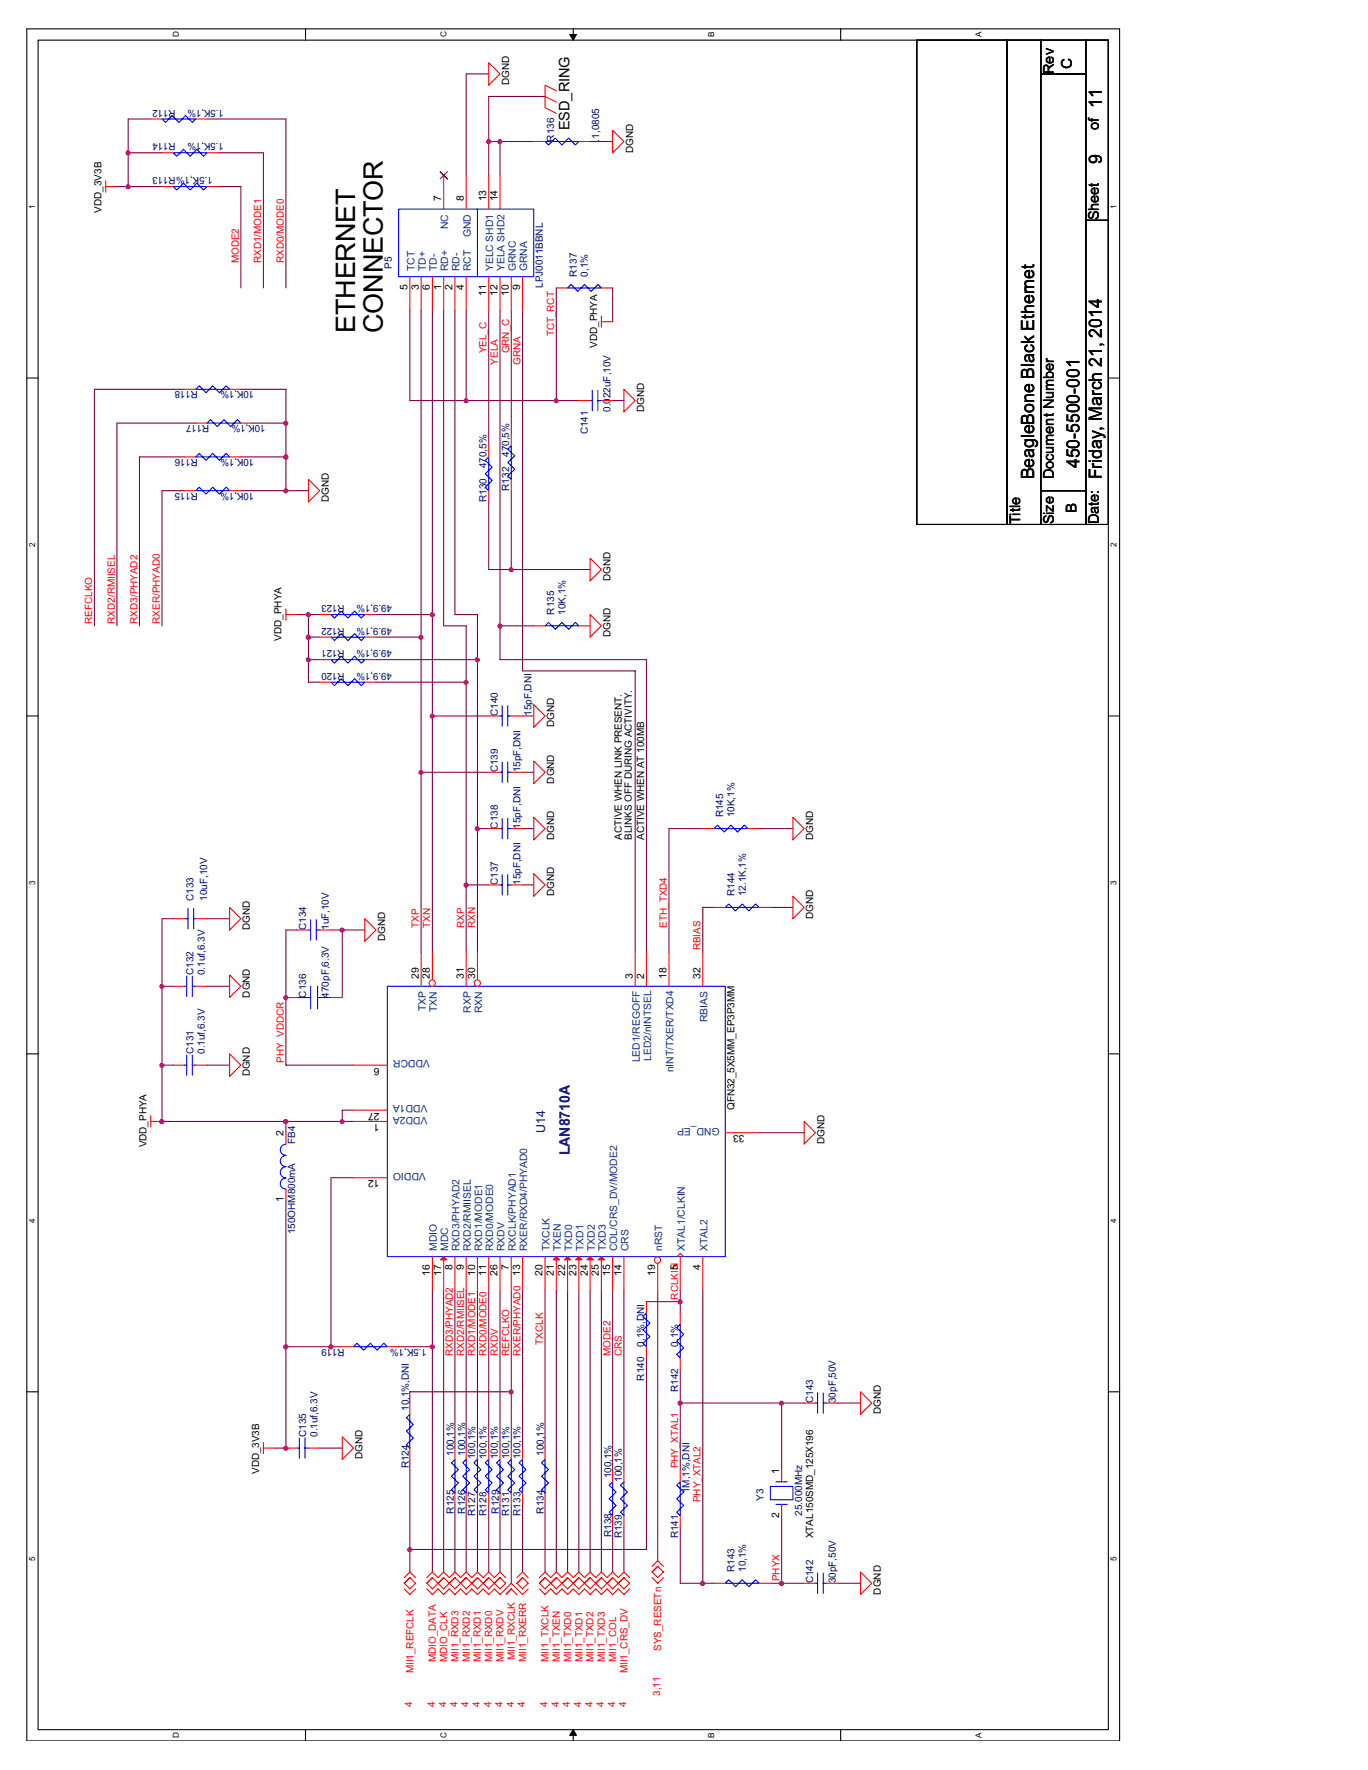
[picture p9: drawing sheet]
<svg xmlns="http://www.w3.org/2000/svg" width="216mm" height="279mm" viewBox="0 0 216 279" stroke-linecap="round" stroke-linejoin="round" font-family="sans-serif">
<defs><g id="words">
<g font-size="4.3">
<text x="56" y="52.6" transform="rotate(-90 56 52.6)">ETHERNET</text>
<text x="60.4" y="52.6" transform="rotate(-90 60.4 52.6)">CONNECTOR</text>
</g>
<g font-size="2.9">
<text x="173.9" y="17" transform="rotate(-90 173.9 17)">11</text>
<text x="173.9" y="25.9" transform="rotate(-90 173.9 25.9)">9</text>
<text x="163.2" y="75.7" transform="rotate(-90 163.2 75.7)">BeagleBone Black Ethernet</text>
<text x="170.3" y="73.9" transform="rotate(-90 170.3 73.9)">450-5500-001</text>
<text x="173.9" y="75.7" transform="rotate(-90 173.9 75.7)">Friday, March 21, 2014</text>
</g>
<g font-size="2.3">
<text x="166.3" y="11.7" transform="rotate(-90 166.3 11.7)">Rev</text>
<text x="169.2" y="11" transform="rotate(-90 169.2 11)">C</text>
<text x="89.9" y="20.6" transform="rotate(-90 89.9 20.6)">ESD_RING</text>
<text x="173.4" y="20.6" transform="rotate(-90 173.4 20.6)">of</text>
<text x="173.4" y="34.8" transform="rotate(-90 173.4 34.8)">Sheet</text>
<text x="166.3" y="75.7" transform="rotate(-90 166.3 75.7)">Document Number</text>
<text x="161" y="82.8" transform="rotate(-90 161 82.8)">Title</text>
<text x="166.3" y="82.8" transform="rotate(-90 166.3 82.8)">Size</text>
<text x="169.9" y="81" transform="rotate(-90 169.9 81)">B</text>
<text x="173.4" y="82.8" transform="rotate(-90 173.4 82.8)">Date:</text>
</g>
<text font-size="2.3" fill="#000080" x="89.9" y="182.4" transform="rotate(-90 89.9 182.4)">LAN8710A</text>
<text font-size="2" fill="#000080" x="86" y="178.8" transform="rotate(-90 86 178.8)">U14</text>
<g font-size="1.6" fill="#000080">
<text x="27.7" y="17.3" transform="rotate(180 27.7 17.3)">R112</text>
<text x="35.3" y="17.3" transform="rotate(180 35.3 17.3)">1.5K,1%</text>
<text x="27.7" y="22.6" transform="rotate(180 27.7 22.6)">R114</text>
<text x="35.3" y="22.6" transform="rotate(180 35.3 22.6)">1.5K,1%</text>
<text x="87.5" y="22.3" transform="rotate(-90 87.5 22.3)">R136</text>
<text x="94.6" y="22.3" transform="rotate(-90 94.6 22.3)">.1,0805</text>
<text x="33.6" y="28" transform="rotate(180 33.6 28)">1.5K,1%R113</text>
<text x="61.8" y="42.4" transform="rotate(-90 61.8 42.4)">P5</text>
<text x="85.7" y="45.5" transform="rotate(-90 85.7 45.5)">LPJ0011BBNL</text>
<text x="91" y="43.7" transform="rotate(-90 91 43.7)">R137</text>
<text x="92.8" y="43.7" transform="rotate(-90 92.8 43.7)">0,1%</text>
<text x="31.2" y="61.8" transform="rotate(180 31.2 61.8)">R118</text>
<text x="40.1" y="61.8" transform="rotate(180 40.1 61.8)">10K,1%</text>
<text x="96.4" y="65" transform="rotate(-90 96.4 65)">0.022uF,10V</text>
<text x="33" y="67.1" transform="rotate(180 33 67.1)">R117</text>
<text x="41.9" y="67.1" transform="rotate(180 41.9 67.1)">10K,1%</text>
<text x="92.8" y="68.6" transform="rotate(-90 92.8 68.6)">C141</text>
<text x="31.2" y="72.4" transform="rotate(180 31.2 72.4)">R116</text>
<text x="31.2" y="77.8" transform="rotate(180 31.2 77.8)">R115</text>
<text x="40.1" y="72.4" transform="rotate(180 40.1 72.4)">10K,1%</text>
<text x="40.1" y="77.8" transform="rotate(180 40.1 77.8)">10K,1%</text>
<text x="76.8" y="73.9" transform="rotate(-90 76.8 73.9)">470,5%</text>
<text x="80.3" y="77.5" transform="rotate(-90 80.3 77.5)">R132</text>
<text x="80.3" y="72.1" transform="rotate(-90 80.3 72.1)">470,5%</text>
<text x="76.8" y="79.2" transform="rotate(-90 76.8 79.2)">R130</text>
<text x="54.4" y="95.5" transform="rotate(180 54.4 95.5)">R123</text>
<text x="61.8" y="95.5" transform="rotate(180 61.8 95.5)">49.9,1%</text>
<text x="54.4" y="99.1" transform="rotate(180 54.4 99.1)">R122</text>
<text x="61.8" y="99.1" transform="rotate(180 61.8 99.1)">49.9,1%</text>
<text x="87.5" y="97" transform="rotate(-90 87.5 97)">R135</text>
<text x="89.2" y="97" transform="rotate(-90 89.2 97)">10K,1%</text>
<text x="54.4" y="106.2" transform="rotate(180 54.4 106.2)">R120</text>
<text x="54.4" y="102.6" transform="rotate(180 54.4 102.6)">R121</text>
<text x="61.8" y="106.2" transform="rotate(180 61.8 106.2)">49.9,1%</text>
<text x="61.8" y="102.6" transform="rotate(180 61.8 102.6)">49.9,1%</text>
<text x="78.6" y="113" transform="rotate(-90 78.6 113)">C140</text>
<text x="83.9" y="113" transform="rotate(-90 83.9 113)">15pF,DNI</text>
<text x="78.6" y="121.9" transform="rotate(-90 78.6 121.9)">C139</text>
<text x="82.1" y="121.9" transform="rotate(-90 82.1 121.9)">15pF,DNI</text>
<text x="78.6" y="130.8" transform="rotate(-90 78.6 130.8)">C138</text>
<text x="82.1" y="130.8" transform="rotate(-90 82.1 130.8)">15pF,DNI</text>
<text x="114.1" y="129" transform="rotate(-90 114.1 129)">R145</text>
<text x="115.9" y="129" transform="rotate(-90 115.9 129)">10K,1%</text>
<text x="30.6" y="142.2" transform="rotate(-90 30.6 142.2)">C133</text>
<text x="32.7" y="142.2" transform="rotate(-90 32.7 142.2)">10uF,10V</text>
<text x="78.6" y="139.7" transform="rotate(-90 78.6 139.7)">C137</text>
<text x="82.1" y="139.7" transform="rotate(-90 82.1 139.7)">15pF,DNI</text>
<text x="115.9" y="141.5" transform="rotate(-90 115.9 141.5)">R144</text>
<text x="117.7" y="141.5" transform="rotate(-90 117.7 141.5)">12.1K,1%</text>
<text x="48.3" y="146.8" transform="rotate(-90 48.3 146.8)">C134</text>
<text x="51.9" y="146.8" transform="rotate(-90 51.9 146.8)">1uF,10V</text>
<text x="30.6" y="153.9" transform="rotate(-90 30.6 153.9)">C132</text>
<text x="32.3" y="153.9" transform="rotate(-90 32.3 153.9)">0.1uf,6.3V</text>
<text x="48.3" y="157.5" transform="rotate(-90 48.3 157.5)">C136</text>
<text x="51.9" y="157.5" transform="rotate(-90 51.9 157.5)">470pF,6.3V</text>
<text x="30.6" y="166.4" transform="rotate(-90 30.6 166.4)">C131</text>
<text x="32.3" y="166.4" transform="rotate(-90 32.3 166.4)">0.1uf,6.3V</text>
<text x="46.6" y="180.6" transform="rotate(-90 46.6 180.6)">FB4</text>
<text x="46.6" y="194.8" transform="rotate(-90 46.6 194.8)">150OHM800mA</text>
<text x="54.4" y="212.9" transform="rotate(180 54.4 212.9)">R119</text>
<text x="67.4" y="212.9" transform="rotate(180 67.4 212.9)">1.5K,1%</text>
<text x="101.7" y="212.6" transform="rotate(-90 101.7 212.6)">0,1%,DNI</text>
<text x="107" y="212.6" transform="rotate(-90 107 212.6)">0,1%</text>
<text x="101.7" y="217.9" transform="rotate(-90 101.7 217.9)">R140</text>
<text x="107" y="219.7" transform="rotate(-90 107 219.7)">R142</text>
<text x="128.4" y="221.5" transform="rotate(-90 128.4 221.5)">C143</text>
<text x="131.9" y="221.5" transform="rotate(-90 131.9 221.5)">30pF,50V</text>
<text x="48.3" y="226.8" transform="rotate(-90 48.3 226.8)">C135</text>
<text x="50.1" y="226.8" transform="rotate(-90 50.1 226.8)">0.1uf,6.3V</text>
<text x="64.5" y="222.7" transform="rotate(-90 64.5 222.7)">10,1%,DNI</text>
<text x="64.5" y="231.8" transform="rotate(-90 64.5 231.8)">R124</text>
<text x="71.6" y="229.8" transform="rotate(-90 71.6 229.8)">100,1%</text>
<text x="73.4" y="229.8" transform="rotate(-90 73.4 229.8)">100,1%</text>
<text x="75" y="230.4" transform="rotate(-90 75 230.4)">100,1%</text>
<text x="76.8" y="230.4" transform="rotate(-90 76.8 230.4)">100,1%</text>
<text x="78.6" y="230.4" transform="rotate(-90 78.6 230.4)">100,1%</text>
<text x="80.3" y="230.4" transform="rotate(-90 80.3 230.4)">100,1%</text>
<text x="82.1" y="230.4" transform="rotate(-90 82.1 230.4)">100,1%</text>
<text x="85.9" y="229.8" transform="rotate(-90 85.9 229.8)">100,1%</text>
<text x="96.5" y="233.4" transform="rotate(-90 96.5 233.4)">100,1%</text>
<text x="98.1" y="233.9" transform="rotate(-90 98.1 233.9)">100,1%</text>
<text x="71.6" y="238.9" transform="rotate(-90 71.6 238.9)">R125</text>
<text x="73.4" y="238.9" transform="rotate(-90 73.4 238.9)">R126</text>
<text x="75" y="239.3" transform="rotate(-90 75 239.3)">R127</text>
<text x="76.8" y="239.3" transform="rotate(-90 76.8 239.3)">R128</text>
<text x="78.7" y="238.9" transform="rotate(-90 78.7 238.9)">R129</text>
<text x="80.3" y="239.3" transform="rotate(-90 80.3 239.3)">R131</text>
<text x="82.1" y="239.3" transform="rotate(-90 82.1 239.3)">R133</text>
<text x="85.9" y="238.9" transform="rotate(-90 85.9 238.9)">R134</text>
<text x="108.8" y="235.7" transform="rotate(-90 108.8 235.7)">1M,1%,DNI</text>
<text x="120.5" y="236.9" transform="rotate(-90 120.5 236.9)">Y3</text>
<text x="126.6" y="239.3" transform="rotate(-90 126.6 239.3)">25.000MHz</text>
<text x="96.5" y="242.6" transform="rotate(-90 96.5 242.6)">R138</text>
<text x="98.1" y="242.8" transform="rotate(-90 98.1 242.8)">R139</text>
<text x="107" y="242.8" transform="rotate(-90 107 242.8)">R141</text>
<text x="115.9" y="248.1" transform="rotate(-90 115.9 248.1)">R143</text>
<text x="117.7" y="248.1" transform="rotate(-90 117.7 248.1)">10,1%</text>
<text x="128.4" y="249.9" transform="rotate(-90 128.4 249.9)">C142</text>
<text x="131.9" y="249.9" transform="rotate(-90 131.9 249.9)">30pF,50V</text>
</g>
<g font-size="1.6">
<text x="80.3" y="13.4" transform="rotate(-90 80.3 13.4)">DGND</text>
<text x="99.9" y="24.1" transform="rotate(-90 99.9 24.1)">DGND</text>
<text x="16" y="33.6" transform="rotate(-90 16 33.6)">VDD_3V3B</text>
<text x="69.6" y="31.8" transform="rotate(-90 69.6 31.8)">7</text>
<text x="73.2" y="31.8" transform="rotate(-90 73.2 31.8)">8</text>
<text x="76.7" y="31.8" transform="rotate(-90 76.7 31.8)">13</text>
<text x="78.5" y="31.8" transform="rotate(-90 78.5 31.8)">14</text>
<text x="64.3" y="45.8" transform="rotate(-90 64.3 45.8)">5</text>
<text x="66.1" y="45.8" transform="rotate(-90 66.1 45.8)">3</text>
<text x="67.9" y="45.8" transform="rotate(-90 67.9 45.8)">6</text>
<text x="69.6" y="45.8" transform="rotate(-90 69.6 45.8)">1</text>
<text x="71.4" y="45.8" transform="rotate(-90 71.4 45.8)">2</text>
<text x="73.2" y="45.8" transform="rotate(-90 73.2 45.8)">4</text>
<text x="76.7" y="46.7" transform="rotate(-90 76.7 46.7)">11</text>
<text x="78.5" y="46.7" transform="rotate(-90 78.5 46.7)">12</text>
<text x="80.3" y="46.7" transform="rotate(-90 80.3 46.7)">10</text>
<text x="82.1" y="45.8" transform="rotate(-90 82.1 45.8)">9</text>
<text x="94.2" y="54.9" transform="rotate(-90 94.2 54.9)">VDD_PHYA</text>
<text x="101.7" y="65" transform="rotate(-90 101.7 65)">DGND</text>
<text x="51.9" y="79.2" transform="rotate(-90 51.9 79.2)">DGND</text>
<text x="96.4" y="91.7" transform="rotate(-90 96.4 91.7)">DGND</text>
<text x="44.4" y="101.1" transform="rotate(-90 44.4 101.1)">VDD_PHYA</text>
<text x="96.4" y="100.6" transform="rotate(-90 96.4 100.6)">DGND</text>
<text x="87.5" y="114.8" transform="rotate(-90 87.5 114.8)">DGND</text>
<text x="87.5" y="123.7" transform="rotate(-90 87.5 123.7)">DGND</text>
<text x="87.5" y="132.6" transform="rotate(-90 87.5 132.6)">DGND</text>
<text x="98.1" y="132.6" transform="rotate(-90 98.1 132.6)">ACTIVE WHEN LINK PRESENT.</text>
<text x="99.7" y="132.6" transform="rotate(-90 99.7 132.6)">BLINKS OFF DURING ACTIVITY.</text>
<text x="101.7" y="132.6" transform="rotate(-90 101.7 132.6)">ACTIVE WHEN AT 100MB</text>
<text x="128.4" y="132.6" transform="rotate(-90 128.4 132.6)">DGND</text>
<text x="87.5" y="141.5" transform="rotate(-90 87.5 141.5)">DGND</text>
<text x="39.5" y="146.8" transform="rotate(-90 39.5 146.8)">DGND</text>
<text x="60.8" y="148.6" transform="rotate(-90 60.8 148.6)">DGND</text>
<text x="128.4" y="145" transform="rotate(-90 128.4 145)">DGND</text>
<text x="66.1" y="154.5" transform="rotate(-90 66.1 154.5)">29</text>
<text x="67.9" y="154.5" transform="rotate(-90 67.9 154.5)">28</text>
<text x="73.2" y="154.5" transform="rotate(-90 73.2 154.5)">31</text>
<text x="75" y="154.5" transform="rotate(-90 75 154.5)">30</text>
<text x="99.9" y="154.5" transform="rotate(-90 99.9 154.5)">3</text>
<text x="101.6" y="154.5" transform="rotate(-90 101.6 154.5)">2</text>
<text x="105.2" y="154.5" transform="rotate(-90 105.2 154.5)">18</text>
<text x="110.5" y="154.5" transform="rotate(-90 110.5 154.5)">32</text>
<text x="39.5" y="157.5" transform="rotate(-90 39.5 157.5)">DGND</text>
<text x="39.5" y="169.9" transform="rotate(-90 39.5 169.9)">DGND</text>
<text x="59.9" y="168.5" transform="rotate(180 59.9 168.5)">6</text>
<text x="44.7" y="179.4" transform="rotate(-90 44.7 179.4)">2</text>
<text x="59.9" y="175.6" transform="rotate(180 59.9 175.6)">27</text>
<text x="59.9" y="177.4" transform="rotate(180 59.9 177.4)">1</text>
<text x="115.9" y="175.2" transform="rotate(-90 115.9 175.2)">QFN32_5X5MM_EP3P3MM</text>
<text x="117.5" y="179.2" transform="rotate(180 117.5 179.2)">33</text>
<text x="23.1" y="181.1" transform="rotate(-90 23.1 181.1)">VDD_PHYA</text>
<text x="130.1" y="180.6" transform="rotate(-90 130.1 180.6)">DGND</text>
<text x="44.7" y="189.8" transform="rotate(-90 44.7 189.8)">1</text>
<text x="59.9" y="186.3" transform="rotate(180 59.9 186.3)">12</text>
<text x="67.9" y="201.4" transform="rotate(-90 67.9 201.4)">16</text>
<text x="69.6" y="201.4" transform="rotate(-90 69.6 201.4)">17</text>
<text x="71.4" y="200.5" transform="rotate(-90 71.4 200.5)">8</text>
<text x="73.2" y="200.5" transform="rotate(-90 73.2 200.5)">9</text>
<text x="75" y="201.4" transform="rotate(-90 75 201.4)">10</text>
<text x="76.7" y="201.4" transform="rotate(-90 76.7 201.4)">11</text>
<text x="78.5" y="201.4" transform="rotate(-90 78.5 201.4)">26</text>
<text x="80.3" y="200.5" transform="rotate(-90 80.3 200.5)">7</text>
<text x="82.1" y="201.4" transform="rotate(-90 82.1 201.4)">13</text>
<text x="85.6" y="201.4" transform="rotate(-90 85.6 201.4)">20</text>
<text x="87.4" y="201.4" transform="rotate(-90 87.4 201.4)">21</text>
<text x="89.2" y="201.4" transform="rotate(-90 89.2 201.4)">22</text>
<text x="91" y="201.4" transform="rotate(-90 91 201.4)">23</text>
<text x="92.8" y="201.4" transform="rotate(-90 92.8 201.4)">24</text>
<text x="94.5" y="201.4" transform="rotate(-90 94.5 201.4)">25</text>
<text x="96.3" y="201.4" transform="rotate(-90 96.3 201.4)">15</text>
<text x="98.1" y="201.4" transform="rotate(-90 98.1 201.4)">14</text>
<text x="103.4" y="201.4" transform="rotate(-90 103.4 201.4)">19</text>
<text x="107" y="200.5" transform="rotate(-90 107 200.5)">5</text>
<text x="110.5" y="200.5" transform="rotate(-90 110.5 200.5)">4</text>
<text x="139" y="223.3" transform="rotate(-90 139 223.3)">DGND</text>
<text x="40.9" y="232.7" transform="rotate(-90 40.9 232.7)">VDD_3V3B</text>
<text x="57.2" y="230.4" transform="rotate(-90 57.2 230.4)">DGND</text>
<text x="123" y="232.7" transform="rotate(-90 123 232.7)">1</text>
<text x="123" y="239.6" transform="rotate(-90 123 239.6)">2</text>
<text x="128.4" y="242.8" transform="rotate(-90 128.4 242.8)">XTAL150SMD_125X196</text>
<text x="139" y="251.7" transform="rotate(-90 139 251.7)">DGND</text>
</g>
<g font-size="1.6" fill="#f00">
<text x="37.7" y="41.6" transform="rotate(-90 37.7 41.6)">MODE2</text>
<text x="41.2" y="41.6" transform="rotate(-90 41.2 41.6)">RXD1/MODE1</text>
<text x="44.8" y="41.6" transform="rotate(-90 44.8 41.6)">RXD0/MODE0</text>
<text x="87.5" y="53.1" transform="rotate(-90 87.5 53.1)">TCT_RCT</text>
<text x="76.8" y="55.8" transform="rotate(-90 76.8 55.8)">YEL_C</text>
<text x="78.6" y="57.6" transform="rotate(-90 78.6 57.6)">YELA</text>
<text x="80.3" y="55.8" transform="rotate(-90 80.3 55.8)">GRN_C</text>
<text x="82.1" y="57.6" transform="rotate(-90 82.1 57.6)">GRNA</text>
<text x="14.6" y="98.5" transform="rotate(-90 14.6 98.5)">REFCLKO</text>
<text x="18.1" y="98.5" transform="rotate(-90 18.1 98.5)">RXD2/RMIISEL</text>
<text x="21.7" y="98.5" transform="rotate(-90 21.7 98.5)">RXD3/PHYAD2</text>
<text x="25.2" y="98.5" transform="rotate(-90 25.2 98.5)">RXER/PHYAD0</text>
<text x="66.1" y="146.5" transform="rotate(-90 66.1 146.5)">TXP</text>
<text x="67.9" y="146.5" transform="rotate(-90 67.9 146.5)">TXN</text>
<text x="73.2" y="146.5" transform="rotate(-90 73.2 146.5)">RXP</text>
<text x="75" y="146.5" transform="rotate(-90 75 146.5)">RXN</text>
<text x="105.2" y="146.5" transform="rotate(-90 105.2 146.5)">ETH_TXD4</text>
<text x="110.6" y="150" transform="rotate(-90 110.6 150)">RBIAS</text>
<text x="44.8" y="167.8" transform="rotate(-90 44.8 167.8)">PHY_VDDCR</text>
<text x="107" y="205.1" transform="rotate(-90 107 205.1)">RCLKIN</text>
<text x="71.5" y="214" transform="rotate(-90 71.5 214)">RXD3/PHYAD2</text>
<text x="73.2" y="214" transform="rotate(-90 73.2 214)">RXD2/RMIISEL</text>
<text x="75" y="214" transform="rotate(-90 75 214)">RXD1/MODE1</text>
<text x="76.8" y="214" transform="rotate(-90 76.8 214)">RXD0/MODE0</text>
<text x="78.6" y="214" transform="rotate(-90 78.6 214)">RXDV</text>
<text x="80.3" y="214" transform="rotate(-90 80.3 214)">REFCLKO</text>
<text x="82.1" y="214" transform="rotate(-90 82.1 214)">RXER/PHYAD0</text>
<text x="85.7" y="212.2" transform="rotate(-90 85.7 212.2)">TXCLK</text>
<text x="96.4" y="214" transform="rotate(-90 96.4 214)">MODE2</text>
<text x="98.1" y="214" transform="rotate(-90 98.1 214)">CRS</text>
<text x="107" y="231.8" transform="rotate(-90 107 231.8)">PHY_XTAL1</text>
<text x="110.6" y="237.1" transform="rotate(-90 110.6 237.1)">PHY_XTAL2</text>
<text x="123" y="249.6" transform="rotate(-90 123 249.6)">PHYX</text>
<text x="68.8" y="262.4" transform="rotate(-90 68.8 262.4)">MDIO_DATA</text>
<text x="70.6" y="262.4" transform="rotate(-90 70.6 262.4)">MDIO_CLK</text>
<text x="72.3" y="262.4" transform="rotate(-90 72.3 262.4)">MII1_RXD3</text>
<text x="74.1" y="262.4" transform="rotate(-90 74.1 262.4)">MII1_RXD2</text>
<text x="75.9" y="262.4" transform="rotate(-90 75.9 262.4)">MII1_RXD1</text>
<text x="77.7" y="262.4" transform="rotate(-90 77.7 262.4)">MII1_RXD0</text>
<text x="79.5" y="262.4" transform="rotate(-90 79.5 262.4)">MII1_RXDV</text>
<text x="81.2" y="262" transform="rotate(-90 81.2 262)">MII1_RXCLK</text>
<text x="83" y="262.4" transform="rotate(-90 83 262.4)">MII1_RXERR</text>
<text x="86.6" y="262.4" transform="rotate(-90 86.6 262.4)">MII1_TXCLK</text>
<text x="88.3" y="262.4" transform="rotate(-90 88.3 262.4)">MII1_TXEN</text>
<text x="90.1" y="262.4" transform="rotate(-90 90.1 262.4)">MII1_TXD0</text>
<text x="91.9" y="262.4" transform="rotate(-90 91.9 262.4)">MII1_TXD1</text>
<text x="93.7" y="262.4" transform="rotate(-90 93.7 262.4)">MII1_TXD2</text>
<text x="95.5" y="262.4" transform="rotate(-90 95.5 262.4)">MII1_TXD3</text>
<text x="97.2" y="262.4" transform="rotate(-90 97.2 262.4)">MII1_COL</text>
<text x="104.4" y="260.6" transform="rotate(-90 104.4 260.6)">SYS_RESETn</text>
<text x="65.1" y="269.5" transform="rotate(-90 65.1 269.5)">4</text>
<text x="65.2" y="264.1" transform="rotate(-90 65.2 264.1)">MII1_REFCLK</text>
<text x="68.6" y="269.5" transform="rotate(-90 68.6 269.5)">4</text>
<text x="70.4" y="269.5" transform="rotate(-90 70.4 269.5)">4</text>
<text x="72.2" y="269.5" transform="rotate(-90 72.2 269.5)">4</text>
<text x="74" y="269.5" transform="rotate(-90 74 269.5)">4</text>
<text x="75.7" y="269.5" transform="rotate(-90 75.7 269.5)">4</text>
<text x="77.5" y="269.5" transform="rotate(-90 77.5 269.5)">4</text>
<text x="79.3" y="269.5" transform="rotate(-90 79.3 269.5)">4</text>
<text x="81.1" y="269.5" transform="rotate(-90 81.1 269.5)">4</text>
<text x="82.8" y="269.5" transform="rotate(-90 82.8 269.5)">4</text>
<text x="86.4" y="269.5" transform="rotate(-90 86.4 269.5)">4</text>
<text x="88.2" y="269.5" transform="rotate(-90 88.2 269.5)">4</text>
<text x="90" y="269.5" transform="rotate(-90 90 269.5)">4</text>
<text x="91.7" y="269.5" transform="rotate(-90 91.7 269.5)">4</text>
<text x="93.5" y="269.5" transform="rotate(-90 93.5 269.5)">4</text>
<text x="95.3" y="269.5" transform="rotate(-90 95.3 269.5)">4</text>
<text x="97.1" y="269.5" transform="rotate(-90 97.1 269.5)">4</text>
<text x="98.8" y="269.5" transform="rotate(-90 98.8 269.5)">4</text>
<text x="99" y="264.1" transform="rotate(-90 99 264.1)">MII1_CRS_DV</text>
<text x="104.2" y="267.7" transform="rotate(-90 104.2 267.7)">3,11</text>
</g>
<g font-size="1.6" fill="#004080">
<text x="70.7" y="36.2" transform="rotate(-90 70.7 36.2)">NC</text>
<text x="74.3" y="37.5" transform="rotate(-90 74.3 37.5)">GND</text>
<text x="65.4" y="42.8" transform="rotate(-90 65.4 42.8)">TCT</text>
<text x="67.2" y="42.8" transform="rotate(-90 67.2 42.8)">TD+</text>
<text x="69" y="42.8" transform="rotate(-90 69 42.8)">TD-</text>
<text x="70.7" y="42.8" transform="rotate(-90 70.7 42.8)">RD+</text>
<text x="72.5" y="42.8" transform="rotate(-90 72.5 42.8)">RD-</text>
<text x="74.3" y="42.8" transform="rotate(-90 74.3 42.8)">RCT</text>
<text x="77.9" y="42.8" transform="rotate(-90 77.9 42.8)">YELC SHD1</text>
<text x="79.6" y="42.8" transform="rotate(-90 79.6 42.8)">YELA SHD2</text>
<text x="81.4" y="42.8" transform="rotate(-90 81.4 42.8)">GRNC</text>
<text x="83.2" y="42.8" transform="rotate(-90 83.2 42.8)">GRNA</text>
<text x="67.2" y="159.7" transform="rotate(-90 67.2 159.7)">TXP</text>
<text x="69" y="159.8" transform="rotate(-90 69 159.8)">TXN</text>
<text x="74.3" y="159.8" transform="rotate(-90 74.3 159.8)">RXP</text>
<text x="76.1" y="159.9" transform="rotate(-90 76.1 159.9)">RXN</text>
<text x="111.6" y="161.4" transform="rotate(-90 111.6 161.4)">RBIAS</text>
<text x="67.9" y="167.4" transform="rotate(180 67.9 167.4)">VDDCR</text>
<text x="101" y="167.7" transform="rotate(-90 101 167.7)">LED1/REGOFF</text>
<text x="102.7" y="167.5" transform="rotate(-90 102.7 167.5)">LED2/nINTSEL</text>
<text x="106.3" y="169.3" transform="rotate(-90 106.3 169.3)">nINT/TXER/TXD4</text>
<text x="67.5" y="174.5" transform="rotate(180 67.5 174.5)">VDD1A</text>
<text x="67.5" y="176.3" transform="rotate(180 67.5 176.3)">VDD2A</text>
<text x="113.6" y="178" transform="rotate(180 113.6 178)">GND_EP</text>
<text x="67.2" y="185.2" transform="rotate(180 67.2 185.2)">VDDIO</text>
<text x="69" y="197.5" transform="rotate(-90 69 197.5)">MDIO</text>
<text x="70.7" y="197.5" transform="rotate(-90 70.7 197.5)">MDC</text>
<text x="72.5" y="197.5" transform="rotate(-90 72.5 197.5)">RXD3/PHYAD2</text>
<text x="74.3" y="197.5" transform="rotate(-90 74.3 197.5)">RXD2/RMIISEL</text>
<text x="76.1" y="197.5" transform="rotate(-90 76.1 197.5)">RXD1/MODE1</text>
<text x="77.9" y="197.5" transform="rotate(-90 77.9 197.5)">RXD0/MODE0</text>
<text x="79.6" y="197.5" transform="rotate(-90 79.6 197.5)">RXDV</text>
<text x="81.4" y="197.5" transform="rotate(-90 81.4 197.5)">RXCLK/PHYAD1</text>
<text x="83.2" y="197.5" transform="rotate(-90 83.2 197.5)">RXER/RXD4/PHYAD0</text>
<text x="86.7" y="197.5" transform="rotate(-90 86.7 197.5)">TXCLK</text>
<text x="88.5" y="197.5" transform="rotate(-90 88.5 197.5)">TXEN</text>
<text x="90.3" y="197.5" transform="rotate(-90 90.3 197.5)">TXD0</text>
<text x="92.1" y="197.5" transform="rotate(-90 92.1 197.5)">TXD1</text>
<text x="93.9" y="197.5" transform="rotate(-90 93.9 197.5)">TXD2</text>
<text x="95.6" y="197.5" transform="rotate(-90 95.6 197.5)">TXD3</text>
<text x="97.4" y="197.5" transform="rotate(-90 97.4 197.5)">COL/CRS_DV/MODE2</text>
<text x="99.2" y="197.5" transform="rotate(-90 99.2 197.5)">CRS</text>
<text x="104.5" y="197.5" transform="rotate(-90 104.5 197.5)">nRST</text>
<text x="108.1" y="197.5" transform="rotate(-90 108.1 197.5)">XTAL1/CLKIN</text>
<text x="111.6" y="197.5" transform="rotate(-90 111.6 197.5)">XTAL2</text>
</g>
<g font-size="1.3">
<text x="28.2" y="5.9" transform="rotate(-90 28.2 5.9)">D</text>
<text x="70.4" y="5.9" transform="rotate(-90 70.4 5.9)">C</text>
<text x="112.7" y="5.9" transform="rotate(-90 112.7 5.9)">B</text>
<text x="154.9" y="5.9" transform="rotate(-90 154.9 5.9)">A</text>
<text x="5.5" y="33" transform="rotate(-90 5.5 33)">1</text>
<text x="176.2" y="33" transform="rotate(-90 176.2 33)">1</text>
<text x="5.5" y="86.3" transform="rotate(-90 5.5 86.3)">2</text>
<text x="176.2" y="86.3" transform="rotate(-90 176.2 86.3)">2</text>
<text x="5.5" y="139.7" transform="rotate(-90 5.5 139.7)">3</text>
<text x="176.2" y="139.7" transform="rotate(-90 176.2 139.7)">3</text>
<text x="5.5" y="193" transform="rotate(-90 5.5 193)">4</text>
<text x="176.2" y="193" transform="rotate(-90 176.2 193)">4</text>
<text x="5.5" y="246.4" transform="rotate(-90 5.5 246.4)">5</text>
<text x="176.2" y="246.4" transform="rotate(-90 176.2 246.4)">5</text>
<text x="28.2" y="274.3" transform="rotate(-90 28.2 274.3)">D</text>
<text x="70.4" y="274.3" transform="rotate(-90 70.4 274.3)">C</text>
<text x="112.7" y="274.3" transform="rotate(-90 112.7 274.3)">B</text>
<text x="154.9" y="274.3" transform="rotate(-90 154.9 274.3)">A</text>
</g>
</g></defs>
<path d="M4.2 4.6h172.5v270.2h-172.5zM6 6.3h168.9v266.7h-168.9z" fill="none" stroke="#000" stroke-width=".17"/>
<g fill="#fff">
<path d="M4.4 245.7h1.4v.7h-1.4z"/>
<path d="M175.1 245.7h1.4v.7h-1.4z"/>
</g>
<path d="M4.2 219.7h1.8M174.9 219.7h1.8" fill="none" stroke="#000" stroke-width=".17"/>
<g fill="#fff">
<path d="M4.4 192.3h1.4v.7h-1.4z"/>
<path d="M175.1 192.3h1.4v.7h-1.4z"/>
</g>
<path d="M4.2 166.4h1.8M174.9 166.4h1.8" fill="none" stroke="#000" stroke-width=".17"/>
<g fill="#fff">
<path d="M4.4 139h1.4v.7h-1.4z"/>
<path d="M175.1 139h1.4v.7h-1.4z"/>
</g>
<path d="M4.2 113h1.8M174.9 113h1.8" fill="none" stroke="#000" stroke-width=".17"/>
<g fill="#fff">
<path d="M4.4 85.7h1.4v.6h-1.4z"/>
<path d="M175.1 85.7h1.4v.6h-1.4z"/>
</g>
<path d="M4.2 59.7h1.8M174.9 59.7h1.8" fill="none" stroke="#000" stroke-width=".17"/>
<g fill="#fff">
<path d="M4.4 32.3h1.4v.7h-1.4z"/>
<path d="M175.1 32.3h1.4v.7h-1.4z"/>
<path d="M27.1 273.5h1.4v.8h-1.4z"/>
<path d="M27.1 5h1.4v.9h-1.4z"/>
<path d="M69.3 273.5h1.4v.8h-1.4z"/>
<path d="M69.3 5h1.4v.9h-1.4z"/>
</g>
<path d="M48.2 4.6v1.7M48.2 273v1.8" fill="none" stroke="#000" stroke-width=".17"/>
<g fill="#fff">
<path d="M111.5 273.5h1.4v.8h-1.4z"/>
<path d="M111.5 5.1h1.4v.8h-1.4z"/>
</g>
<path d="M90.5 4.6v1.7M90.5 273v1.8" fill="none" stroke="#000" stroke-width=".17"/>
<path d="M89.9 5.4h1.1l-.5 .9zM90.5 273l.5 .9h-1.1z" fill="#000" stroke="#000" stroke-width=".17"/>
<g fill="#fff">
<path d="M153.8 273.5h1.4v.8h-1.4z"/>
<path d="M153.8 5.1h1.4v.8h-1.4z"/>
</g>
<path d="M132.7 4.6v1.7M144.7 6.3h14.2v76.5h-14.2zM158.9 6.3h5.4v76.5h-5.4zM164.3 11.7h7.1v65.8h-7.1zM164.3 6.3h7.1v5.4h-7.1zM171.4 6.3h3.5v28.5h-3.5zM171.4 34.8h3.5v48h-3.5zM164.3 77.5h7.1v5.3h-7.1zM132.7 273v1.8" fill="none" stroke="#000" stroke-width=".17"/>
<g fill="none" stroke="#800040" stroke-width=".17">
<path d="M23.8 18.8h-3.6v5.3M32.7 18.8h12.4v26.7M77.1 11.7h-3.5v16M86 15.2h-8.9v12.5M18.5 29.5h7.1M25.6 24.1h-5.4v5.4M34.5 24.1h7.1v21.4M34.5 29.5h3.5v16M77.1 22.3h7.1M78.9 22.3v5.4M93.1 22.3h3.6M64.7 49v14.2h26.7"/>
<path d="M66.5 49v101.4M68.2 49v101.4M70 49v49.8h3.6v51.6M71.8 49v48h3.6v53.4M73.6 49v14.2M77.1 49v21.3M78.9 49v49.8M80.7 49v19.6M82.5 49v56.9h17.7v44.5M87.8 45.5v17.7M96.7 45.5v5.3M29.1 77.5h-3.5v21.3"/>
<path d="M29.1 61.5h-14.2v37.3M29.1 72.1h-7.1v26.7M30.9 66.8h-12.4v32M38 61.5h7.1v10.6M38 72.1h7.1M39.8 66.8h5.3M45.1 72.1v5.4h-7.1M45.1 77.5h3.6M80.7 77.5v12.4h-3.6v-10.7M96.7 63.2h1.8M46.9 97h3.6M48.7 97v10.7h1.8"/>
<path d="M59.4 97h8.8M80.7 89.9h12.4M84.2 98.8h-5.3v5.3h23.1v46.3M48.7 104.1h1.8M48.7 100.6h1.8M59.4 107.7h14.2M59.4 104.1h16M59.4 100.6h7.1M68.2 113h8.9M82.5 113h1.7M66.5 121.9h10.6M73.6 139.7h3.5"/>
<path d="M75.4 130.8h1.7M82.5 139.7h1.7M82.5 130.8h1.7M82.5 121.9h1.7M110.9 130.8h-5.3v19.6M119.8 130.8h5.3M25.6 155.7h1.7M27.3 145h-1.7v32h30.2M32.7 145h3.5M32.7 155.7h3.5M46.9 146.8h-1.8v21.3h10.7M52.2 146.8h5.4"/>
<path d="M54 146.8v10.7M112.7 143.2h-1.8v7.2M121.6 143.2h3.5M25.6 168.1h1.7M32.7 168.1h3.5M45.1 177v1.8M55.8 175.2h-1.8v1.8M119.8 178.8h7.1M45.1 189.5v39.1h-1.8M55.8 185.9h-3.6v26.7M45.1 212.6h8.9M62.9 212.6h5.3"/>
<path d="M68.2 203.7v44.4M70 203.7v44.4M71.8 203.7v24.9M73.6 203.7v24.9M75.4 203.7v24.9M77.1 203.7v24.9M78.9 203.7v24.9M80.7 203.7v24.9M80.7 219.7h-16v1.8M82.5 203.7v24.9M86 203.7v24.9M87.8 203.7v44.4"/>
<path d="M89.6 203.7v44.4M91.4 203.7v44.4M93.1 203.7v44.4M94.9 203.7v44.4M96.7 203.7v28.4M98.5 203.7v28.4M102 214.4v30.2h-37.3M102 205.5h5.4M103.8 203.7v42.7M107.4 203.7v3.6M107.4 216.1v16M110.9 203.7v46.2"/>
<path d="M50.5 228.6h3.5M64.7 230.4v17.7M71.8 237.5v10.6M73.6 237.5v10.6M75.4 237.5v10.6M77.1 237.5v10.6M78.9 237.5v10.6M80.7 237.5v12.4M82.5 237.5v10.6M86 237.5v10.6M107.4 221.5h19.5M123.4 221.5v10.6"/>
<path d="M123.4 239.3v10.6M132.2 221.5h3.6M96.7 241v7.1M98.5 241v7.1M107.4 241v8.9h5.3M121.6 249.9h5.3M132.2 249.9h3.6"/>
</g>
<g fill="#f0f" stroke="#f0f" stroke-width=".17">
<circle cx="73.5" cy="107.7" r=".32"/>
<circle cx="73.5" cy="139.7" r=".32"/>
<circle cx="77.1" cy="22.4" r=".32"/>
<circle cx="75.3" cy="104.2" r=".32"/>
<circle cx="75.3" cy="130.8" r=".32"/>
<circle cx="48.7" cy="104.2" r=".32"/>
<circle cx="66.4" cy="100.6" r=".32"/>
<circle cx="66.4" cy="121.9" r=".32"/>
<circle cx="68.2" cy="113" r=".32"/>
<circle cx="78.9" cy="22.4" r=".32"/>
<circle cx="87.8" cy="63.3" r=".32"/>
<circle cx="48.7" cy="97" r=".32"/>
<circle cx="48.7" cy="100.6" r=".32"/>
<circle cx="73.5" cy="63.3" r=".32"/>
<circle cx="123.3" cy="221.5" r=".32"/>
<circle cx="107.3" cy="221.5" r=".32"/>
<circle cx="68.2" cy="212.6" r=".32"/>
<circle cx="110.9" cy="249.9" r=".32"/>
<circle cx="45.1" cy="157.5" r=".32"/>
<circle cx="45.1" cy="177" r=".32"/>
<circle cx="25.5" cy="177" r=".32"/>
<circle cx="45.1" cy="228.6" r=".32"/>
<circle cx="54" cy="146.8" r=".32"/>
<circle cx="54" cy="177" r=".32"/>
<circle cx="25.5" cy="155.7" r=".32"/>
<circle cx="25.5" cy="168.2" r=".32"/>
<circle cx="123.3" cy="249.9" r=".32"/>
<circle cx="45.1" cy="212.6" r=".32"/>
<circle cx="52.2" cy="212.6" r=".32"/>
<circle cx="107.3" cy="205.5" r=".32"/>
<circle cx="80.7" cy="219.7" r=".32"/>
<circle cx="78.9" cy="98.8" r=".32"/>
<circle cx="64.7" cy="244.6" r=".32"/>
<circle cx="45.1" cy="66.8" r=".32"/>
<circle cx="45.1" cy="72.1" r=".32"/>
<circle cx="20.2" cy="24.1" r=".32"/>
<circle cx="20.2" cy="29.5" r=".32"/>
<circle cx="45.1" cy="77.5" r=".32"/>
<circle cx="80.7" cy="89.9" r=".32"/>
<circle cx="68.2" cy="97" r=".32"/>
</g>
<g fill="none" stroke="#f00" stroke-width=".17">
<path d="M23.8 18.8h1.8M30.9 18.8h1.8M77.1 9.9l1.8 1.8-1.8 1.7zM86 15.2l1.8 .9M87.8 14.3l-1.8-.9v3.6l1.8 .9M16.7 29.5h1.8M16.7 28.6v1.7M25.6 29.5h1.7M32.7 29.5h1.8M70 27.7v5.3M73.6 27.7v5.3M77.1 27.7v5.3"/>
<path d="M78.9 27.7v5.3M96.7 20.6l1.8 1.7-1.8 1.8zM64.7 43.7v5.3M66.5 43.7v5.3M68.2 43.7v5.3M70 43.7v5.3M71.8 43.7v5.3M73.6 43.7v5.3M77.1 43.7v5.3M78.9 43.7v5.3M80.7 43.7v5.3M82.5 43.7v5.3"/>
<path d="M87.8 45.5h1.8M94.9 50.8h1.8M94.9 49.9v1.8M94.9 45.5h1.8M29.1 72.1h1.8M30.9 66.8h1.8M36.2 72.1h1.8M38 66.8h1.8M48.7 75.7l1.8 1.8-1.8 1.7zM77.1 70.3v1.8M77.1 77.5v1.7M80.7 68.6v1.7"/>
<path d="M80.7 75.7v1.8M91.4 63.2h1.7M94.9 63.2h1.8M98.5 61.5l1.7 1.7-1.7 1.8zM45.1 97h1.8M45.1 96.1v1.8M50.5 97h1.7M57.6 97h1.8M84.2 98.8h1.8M91.4 98.8h1.7M93.1 88.1l1.8 1.8-1.8 1.8zM93.1 97l1.8 1.8-1.8 1.8z"/>
<path d="M50.5 100.6h1.7M57.6 100.6h1.8M77.1 113h1.8M80.7 113h1.8M84.2 111.2l1.8 1.8-1.8 1.8zM77.1 139.7h1.8M77.1 130.8h1.8M77.1 121.9h1.8M80.7 139.7h1.8M80.7 130.8h1.8M80.7 121.9h1.8M84.2 129l1.8 1.8-1.8 1.8z"/>
<path d="M84.2 137.9l1.8 1.8-1.8 1.8zM84.2 120.1l1.8 1.8-1.8 1.8zM125.1 129l1.8 1.8-1.8 1.8zM27.3 155.7h1.8M30.9 155.7h1.8M36.2 153.9l1.8 1.8-1.8 1.8zM36.2 143.2l1.8 1.8-1.8 1.8zM45.1 157.5h1.8M52.2 157.5h1.8M57.6 145l1.8 1.8-1.8 1.8zM125.1 141.5l1.8 1.7-1.8 1.8zM23.8 177h1.8"/>
<path d="M23.8 176.1v1.8M27.3 168.1h1.8M30.9 168.1h1.8M36.2 166.4l1.8 1.7-1.8 1.8zM45.1 178.8v1.8M126.9 177l1.8 1.8-1.8 1.8zM45.1 187.7v1.8M68.2 198.4v5.3M70 198.4v5.3M71.8 198.4v5.3M73.6 198.4v5.3M75.4 198.4v5.3"/>
<path d="M77.1 198.4v5.3M78.9 198.4v5.3M80.7 198.4v5.3M82.5 198.4v5.3M86 198.4v5.3M87.8 198.4v5.3M89.6 198.4v5.3M91.4 198.4v5.3M93.1 198.4v5.3M94.9 198.4v5.3M96.7 198.4v5.3M98.5 198.4v5.3"/>
<path d="M54 212.6h1.8M61.1 212.6h1.8M102 205.5v1.8M102 212.6v1.8M135.8 219.7l1.8 1.8-1.8 1.8zM41.6 228.6h1.7M41.6 227.7v1.8M54 226.8l1.8 1.8-1.8 1.8zM64.7 221.5v1.8M64.7 228.6v1.8M71.8 228.6v1.8M71.8 235.7v1.8"/>
<path d="M73.6 228.6v1.8M73.6 235.7v1.8M75.4 228.6v1.8M75.4 235.7v1.8M80.7 228.6v1.8M80.7 235.7v1.8M86 228.6v1.8M86 235.7v1.8M98.5 232.1v1.8M98.5 239.3v1.7M123.4 232.1v1.8M123.4 237.5v1.8"/>
<path d="M126.9 221.5h1.8M130.5 221.5h1.7M63.8 249l.9-.9 .9 .9M63.8 250.8l.9 .9 .9-.9M64.7 249l-.9 .9 .9-.9M64.7 249l.9 .9-.9 .9-.9-.9M67.4 250.8l.8 .9 .9-.9 .9 .9 .9-.9 .9 .9 .9-.9 .9 .9 .9-.9 .9 .9 .8-.9 .9 .9 .9-.9 .9 .9 1.8-1.8 1.8 1.8 .9-.9M67.4 249l.8-.9 .9 .9 .9-.9 .9 .9 .9-.9 .9 .9 .9-.9 .9 .9 .9-.9 .8 .9 .9-.9 .9 .9 .9-.9 .9 .9M67.4 249.9l.8 .9 .9-.9M68.2 249l-.8 .9 .8-.9M68.2 249l1.8 1.8 .9-.9M70 249l-.9 .9 .9-.9"/>
<path d="M70 249l1.8 1.8 .9-.9M71.8 249l-.9 .9 .9-.9M71.8 249l1.8 1.8 .9-.9M73.6 249l-.9 .9 .9-.9M73.6 249l1.8 1.8 .8-.9M75.4 249l-.9 .9 .9-.9M75.4 249l1.7 1.8 .9-.9M77.1 249l-.9 .9 .9-.9M77.1 249l1.8 1.8 .9-.9-.9-.9M78.9 249l-.9 .9 .9-.9M80.7 250.8l-.9 .9 .9-.9M80.7 250.8l.9 .9"/>
<path d="M81.6 249l.9-.9 .9 .9M82.5 249l-.9 .9 .9-.9M82.5 249l.9 .9-.9 .9-.9-.9M85.1 249l.9-.9 .9 .9 .9-.9 .9 .9 .9-.9 .9 .9 .9-.9 .8 .9 .9-.9 .9 .9 .9-.9 .9 .9 .9-.9 .9 .9 .9-.9 .9 .9M85.1 250.8l.9 .9 .9-.9 .9 .9 .9-.9 .9 .9 .9-.9 .9 .9 .8-.9 .9 .9 .9-.9 .9 .9 .9-.9 .9 .9 .9-.9 .9 .9 .9-.9M85.1 249.9l.9 .9 .9-.9M86 249l-.9 .9 .9-.9M86 249l1.8 1.8 .9-.9M87.8 249l-.9 .9 .9-.9M87.8 249l1.8 1.8 .9-.9M89.6 249l-.9 .9 .9-.9M89.6 249l1.8 1.8 .8-.9"/>
<path d="M91.4 249l-.9 .9 .9-.9M91.4 249l1.7 1.8 .9-.9M93.1 249l-.9 .9 .9-.9M93.1 249l1.8 1.8 .9-.9M94.9 249l-.9 .9 .9-.9M94.9 249l1.8 1.8 .9-.9M96.7 249l-.9 .9 .9-.9M96.7 249l1.8 1.8 .9-.9-.9-.9M98.5 249l-.9 .9 .9-.9M102.9 247.3l.9-.9 .9 .9M102.9 249l.9 .9 .9-.9M103.8 247.3l-.9 .8 .9-.8"/>
<path d="M103.8 247.3l.9 .8-.9 .9-.9-.9M135.8 248.1l1.8 1.8-1.8 1.8z"/>
</g>
<g fill="none" stroke="#00f" stroke-width=".17">
<path d="M25.6 18.8h5.3l-.5 .5-1.1-1.1-1.1 1.1-1-1.1-1.1 1.1zM27.3 29.5h5.4l-.6 .5-1-1.1-1.1 1.1-1-1.1-1.1 1.1zM62.9 33h21.3v10.7h-21.3zM75.4 33v10.7M89.6 45.5l.5-.6 1.1 1.1 1-1.1 1.1 1.1 1.1-1.1 .5 .6zM30.9 72.1l.6-.5 1 1.1 1.1-1.1 1 1.1 1.1-1.1 .5 .5zM32.7 66.8l.5-.6 1.1 1.1 1-1.1 1.1 1.1 1.1-1.1 .5 .6zM76.6 72.7l.5-.6v5.4l-.5-.6 1.1-1.1-1.1-1 1.1-1.1zM80.1 70.9l.6-.6v5.4l-.6-.6 1.1-1-1.1-1.1 1.1-1zM93.1 63.2h.4M93.5 61.6v3.2M94.4 63.2h.5"/>
<path d="M94.4 61.6v3.2M52.2 97h5.4l-.6 .6-1-1.1-1.1 1.1-1.1-1.1-1 1.1zM86 98.8l.6-.6 1 1.1 1.1-1.1 1 1.1 1.1-1.1 .6 .6zM52.2 100.6h5.4l-.6 .5-1-1.1-1.1 1.1-1.1-1.1-1 1.1zM78.9 113h.3M79.2 111.4v3.2M80.1 111.4v3.2M80.1 113h.6M78.9 139.7h.3M78.9 130.8h.3M78.9 121.9h.3M79.2 120.3v3.2"/>
<path d="M79.2 129.2v3.2M79.2 138.1v3.2M80.1 139.7h.6M80.1 120.3v3.2M80.1 129.2v3.2M80.1 138.1v3.2M80.1 130.8h.6M80.1 121.9h.6M29.1 155.7h.4M29.5 154.1v3.2M30.4 155.7h.5M30.4 154.1v3.2"/>
<path d="M46.9 157.5h2.1M49 155.7v3.5M50.1 157.5h2.1M50.1 155.7v3.5M61.1 155.7h53.4v42.7h-53.4zM29.1 168.1h.4M29.5 166.5v3.2M30.4 166.5v3.2M30.4 168.1h.5M45.1 186a.87 .87 0 0 0-.9 .8 .87 .87 0 0 0 .9 .9M45.1 184.2a.87 .87 0 0 0-.9 .8 .87 .87 0 0 0 .9 .9M45.1 182.4a.87 .87 0 0 0-.9 .9 .87 .87 0 0 0 .9 .8"/>
<path d="M45.1 180.6a.87 .87 0 0 0-.9 .9 .87 .87 0 0 0 .9 .9M55.8 212.6l.5-.6 1.1 1.1 1.1-1.1 1 1.1 1.1-1.1 .5 .6zM101.5 207.8l.5-.5v5.3l-.5-.6 1.1-1-1.1-1.1 1.1-1zM129 219.9v3.2M129.9 219.9v3.2M64.1 223.8l.6-.5v5.3l-.6-.6 1.1-1-1.1-1.1 1.1-1zM71.2 230.9l.6-.5v5.3l-.6-.6 1.1-1-1.1-1.1 1.1-1zM73 230.9l.6-.5v5.3l-.6-.6 1.1-1-1.1-1.1 1.1-1zM74.8 230.9l.6-.5v5.3l-.6-.6 1.1-1-1.1-1.1 1.1-1zM80.1 230.9l.6-.5v5.3l-.6-.6 1.1-1-1.1-1.1 1.1-1zM86 230.4v5.3l-.5-.6 1.1-1-1.1-1.1 1.1-1-1.1-1.1zM97.9 234.5l.6-.6v5.4l-.6-.6 1.1-1.1-1.1-1 1.1-1.1z"/>
<path d="M121.6 234.6h3.5v2.2h-3.5zM122.5 233.9h1.7M122.5 237.5h1.7M128.7 221.5h.3M129.9 221.5h.6"/>
</g>
<path d="M69.5 27.1l1.1 1.2-1.1-1.2M70.6 27.1l-1.1 1.1" fill="none" stroke="#804000" stroke-width=".17"/>
<g fill="#f00" stroke="#f00" stroke-width=".17">
<path d="M69.5 198.9l.5-.5 .5 .5z"/>
<path d="M87.3 198.9l.5-.5 .5 .5z"/>
<path d="M89.1 198.9l.5-.5 .5 .5z"/>
<path d="M90.8 198.9l.6-.5 .5 .5z"/>
<path d="M92.6 198.9l.5-.5 .5 .5z"/>
<path d="M94.4 198.9l.5-.5 .5 .5z"/>
</g>
<circle cx="103.8" cy="198.9" r=".5" fill="#fff" stroke="#f00" stroke-width=".17"/>
<path d="M73.6 150.4v5.3M110.9 150.4v5.3M55.8 175.2h5.3M55.8 177h5.3M55.8 168.1h5.3M114.5 178.8h5.3M55.8 185.9h5.3M103.8 199.4v4.3M106.8 198.4l.6-.5 .5 .5M107.4 198.4v5.3M110.9 198.4v5.3" fill="none" stroke="#f00" stroke-width=".17"/>
<circle cx="75.3" cy="155.2" r=".5" fill="#fff" stroke="#f00" stroke-width=".17"/>
<path d="M75.4 150.4v4.2" fill="none" stroke="#f00" stroke-width=".17"/>
<circle cx="68.2" cy="155.2" r=".5" fill="#fff" stroke="#f00" stroke-width=".17"/>
<g fill="none" stroke="#f00" stroke-width=".17">
<path d="M25.6 24.1h1.7M32.7 24.1h1.8M84.2 22.3h1.8M91.4 22.3h1.7M29.1 61.5h1.8M29.1 77.5h1.8M36.2 61.5h1.8M36.2 77.5h1.8M50.5 107.7h1.7M50.5 104.1h1.7M57.6 107.7h1.8M57.6 104.1h1.8"/>
<path d="M110.9 130.8h1.8M118 130.8h1.8M27.3 145h1.8M30.9 145h1.8M46.9 146.8h1.8M50.5 146.8h1.7M66.5 150.4v5.3M68.2 150.4v4.2M100.2 150.4v5.3M102 150.4v5.3M105.6 150.4v5.3M112.7 143.2h1.8"/>
<path d="M119.8 143.2h1.8M107.4 207.3v1.7M107.4 214.4v1.7M45.1 228.6h1.8M48.7 228.6h1.8M77.1 228.6v1.8M77.1 235.7v1.8M78.9 228.6v1.8M78.9 235.7v1.8M82.5 228.6v1.8M82.5 235.7v1.8M96.7 232.1v1.8"/>
<path d="M96.7 239.3v1.7M107.4 232.1v1.8M107.4 239.3v1.7M112.7 249.9h1.8M119.8 249.9h1.8M126.9 249.9h1.8M130.5 249.9h1.7"/>
</g>
<g fill="none" stroke="#00f" stroke-width=".17">
<path d="M27.3 24.1h5.4l-.6 .6-1-1.1-1.1 1.1-1-1.1-1.1 1.1zM86 22.3h5.4l-.6 .6-1.1-1.1-1 1.1-1.1-1.1-1 1.1zM30.9 61.5l.6-.6 1 1.1 1.1-1.1 1 1.1 1.1-1.1 .5 .6zM30.9 77.5l.6-.6 1 1.1 1.1-1.1 1 1.1 1.1-1.1 .5 .6zM52.2 107.7h5.4l-.6 .5-1-1.1-1.1 1.1-1.1-1.1-1 1.1zM52.2 104.1h5.4l-.6 .6-1-1.1-1.1 1.1-1.1-1.1-1 1.1zM112.7 130.8l.5-.6 1.1 1.1 1.1-1.1 1 1.1 1.1-1.1 .5 .6zM29.1 145h.6M29.7 143.4v3.2M30.6 145h.3M30.6 143.4v3.2M48.7 146.8h.3"/>
<path d="M49 145.2v3.2M49.9 146.8h.6M49.9 145.2v3.2M114.5 143.2l.5-.5 1.1 1.1 1-1.1 1.1 1.1 1.1-1.1 .5 .5zM106.8 209.6l.6-.6v5.4l-.6-.6 1.1-1-1.1-1.1 1.1-1.1zM46.9 228.6h.3M47.2 227v3.2M48.1 228.6h.6M48.1 227v3.2M77.1 230.4v5.3l-.5-.6 1.1-1-1.1-1.1 1.1-1-1.1-1.1zM78.4 230.9l.5-.5v5.3l-.5-.6 1.1-1-1.1-1.1 1.1-1zM81.9 230.9l.6-.5v5.3l-.6-.6 1.1-1-1.1-1.1 1.1-1z"/>
<path d="M96.1 234.5l.6-.6v5.4l-.6-.6 1.1-1.1-1.1-1 1.1-1.1zM106.8 234.5l.6-.6v5.4l-.6-.6 1.1-1.1-1.1-1 1.1-1.1zM114.5 249.9l.5-.5 1.1 1.1 1-1.1 1.1 1.1 1.1-1.1 .5 .5zM128.7 249.9h.3M129 248.3v3.2M129.9 249.9h.6M129.9 248.3v3.2"/>
</g>
<g fill="#f0f" stroke="#f0f" stroke-width=".17">
<circle cx="73.5" cy="107.7" r=".32"/>
<circle cx="73.5" cy="139.7" r=".32"/>
<circle cx="77.1" cy="22.4" r=".32"/>
<circle cx="75.3" cy="104.2" r=".32"/>
<circle cx="75.3" cy="130.8" r=".32"/>
<circle cx="48.7" cy="104.2" r=".32"/>
<circle cx="66.4" cy="100.6" r=".32"/>
<circle cx="66.4" cy="121.9" r=".32"/>
<circle cx="68.2" cy="113" r=".32"/>
<circle cx="78.9" cy="22.4" r=".32"/>
<circle cx="87.8" cy="63.3" r=".32"/>
<circle cx="48.7" cy="97" r=".32"/>
<circle cx="48.7" cy="100.6" r=".32"/>
<circle cx="73.5" cy="63.3" r=".32"/>
<circle cx="123.3" cy="221.5" r=".32"/>
<circle cx="107.3" cy="221.5" r=".32"/>
<circle cx="68.2" cy="212.6" r=".32"/>
<circle cx="110.9" cy="249.9" r=".32"/>
<circle cx="45.1" cy="157.5" r=".32"/>
<circle cx="45.1" cy="177" r=".32"/>
<circle cx="25.5" cy="177" r=".32"/>
<circle cx="45.1" cy="228.6" r=".32"/>
<circle cx="54" cy="146.8" r=".32"/>
<circle cx="54" cy="177" r=".32"/>
<circle cx="25.5" cy="155.7" r=".32"/>
<circle cx="25.5" cy="168.2" r=".32"/>
<circle cx="123.3" cy="249.9" r=".32"/>
<circle cx="45.1" cy="212.6" r=".32"/>
<circle cx="52.2" cy="212.6" r=".32"/>
<circle cx="107.3" cy="205.5" r=".32"/>
<circle cx="80.7" cy="219.7" r=".32"/>
<circle cx="78.9" cy="98.8" r=".32"/>
<circle cx="64.7" cy="244.6" r=".32"/>
<circle cx="45.1" cy="66.8" r=".32"/>
<circle cx="45.1" cy="72.1" r=".32"/>
<circle cx="20.2" cy="24.1" r=".32"/>
<circle cx="20.2" cy="29.5" r=".32"/>
<circle cx="45.1" cy="77.5" r=".32"/>
<circle cx="80.7" cy="89.9" r=".32"/>
<circle cx="68.2" cy="97" r=".32"/>
</g>
<use href="#words"/>
</svg>
